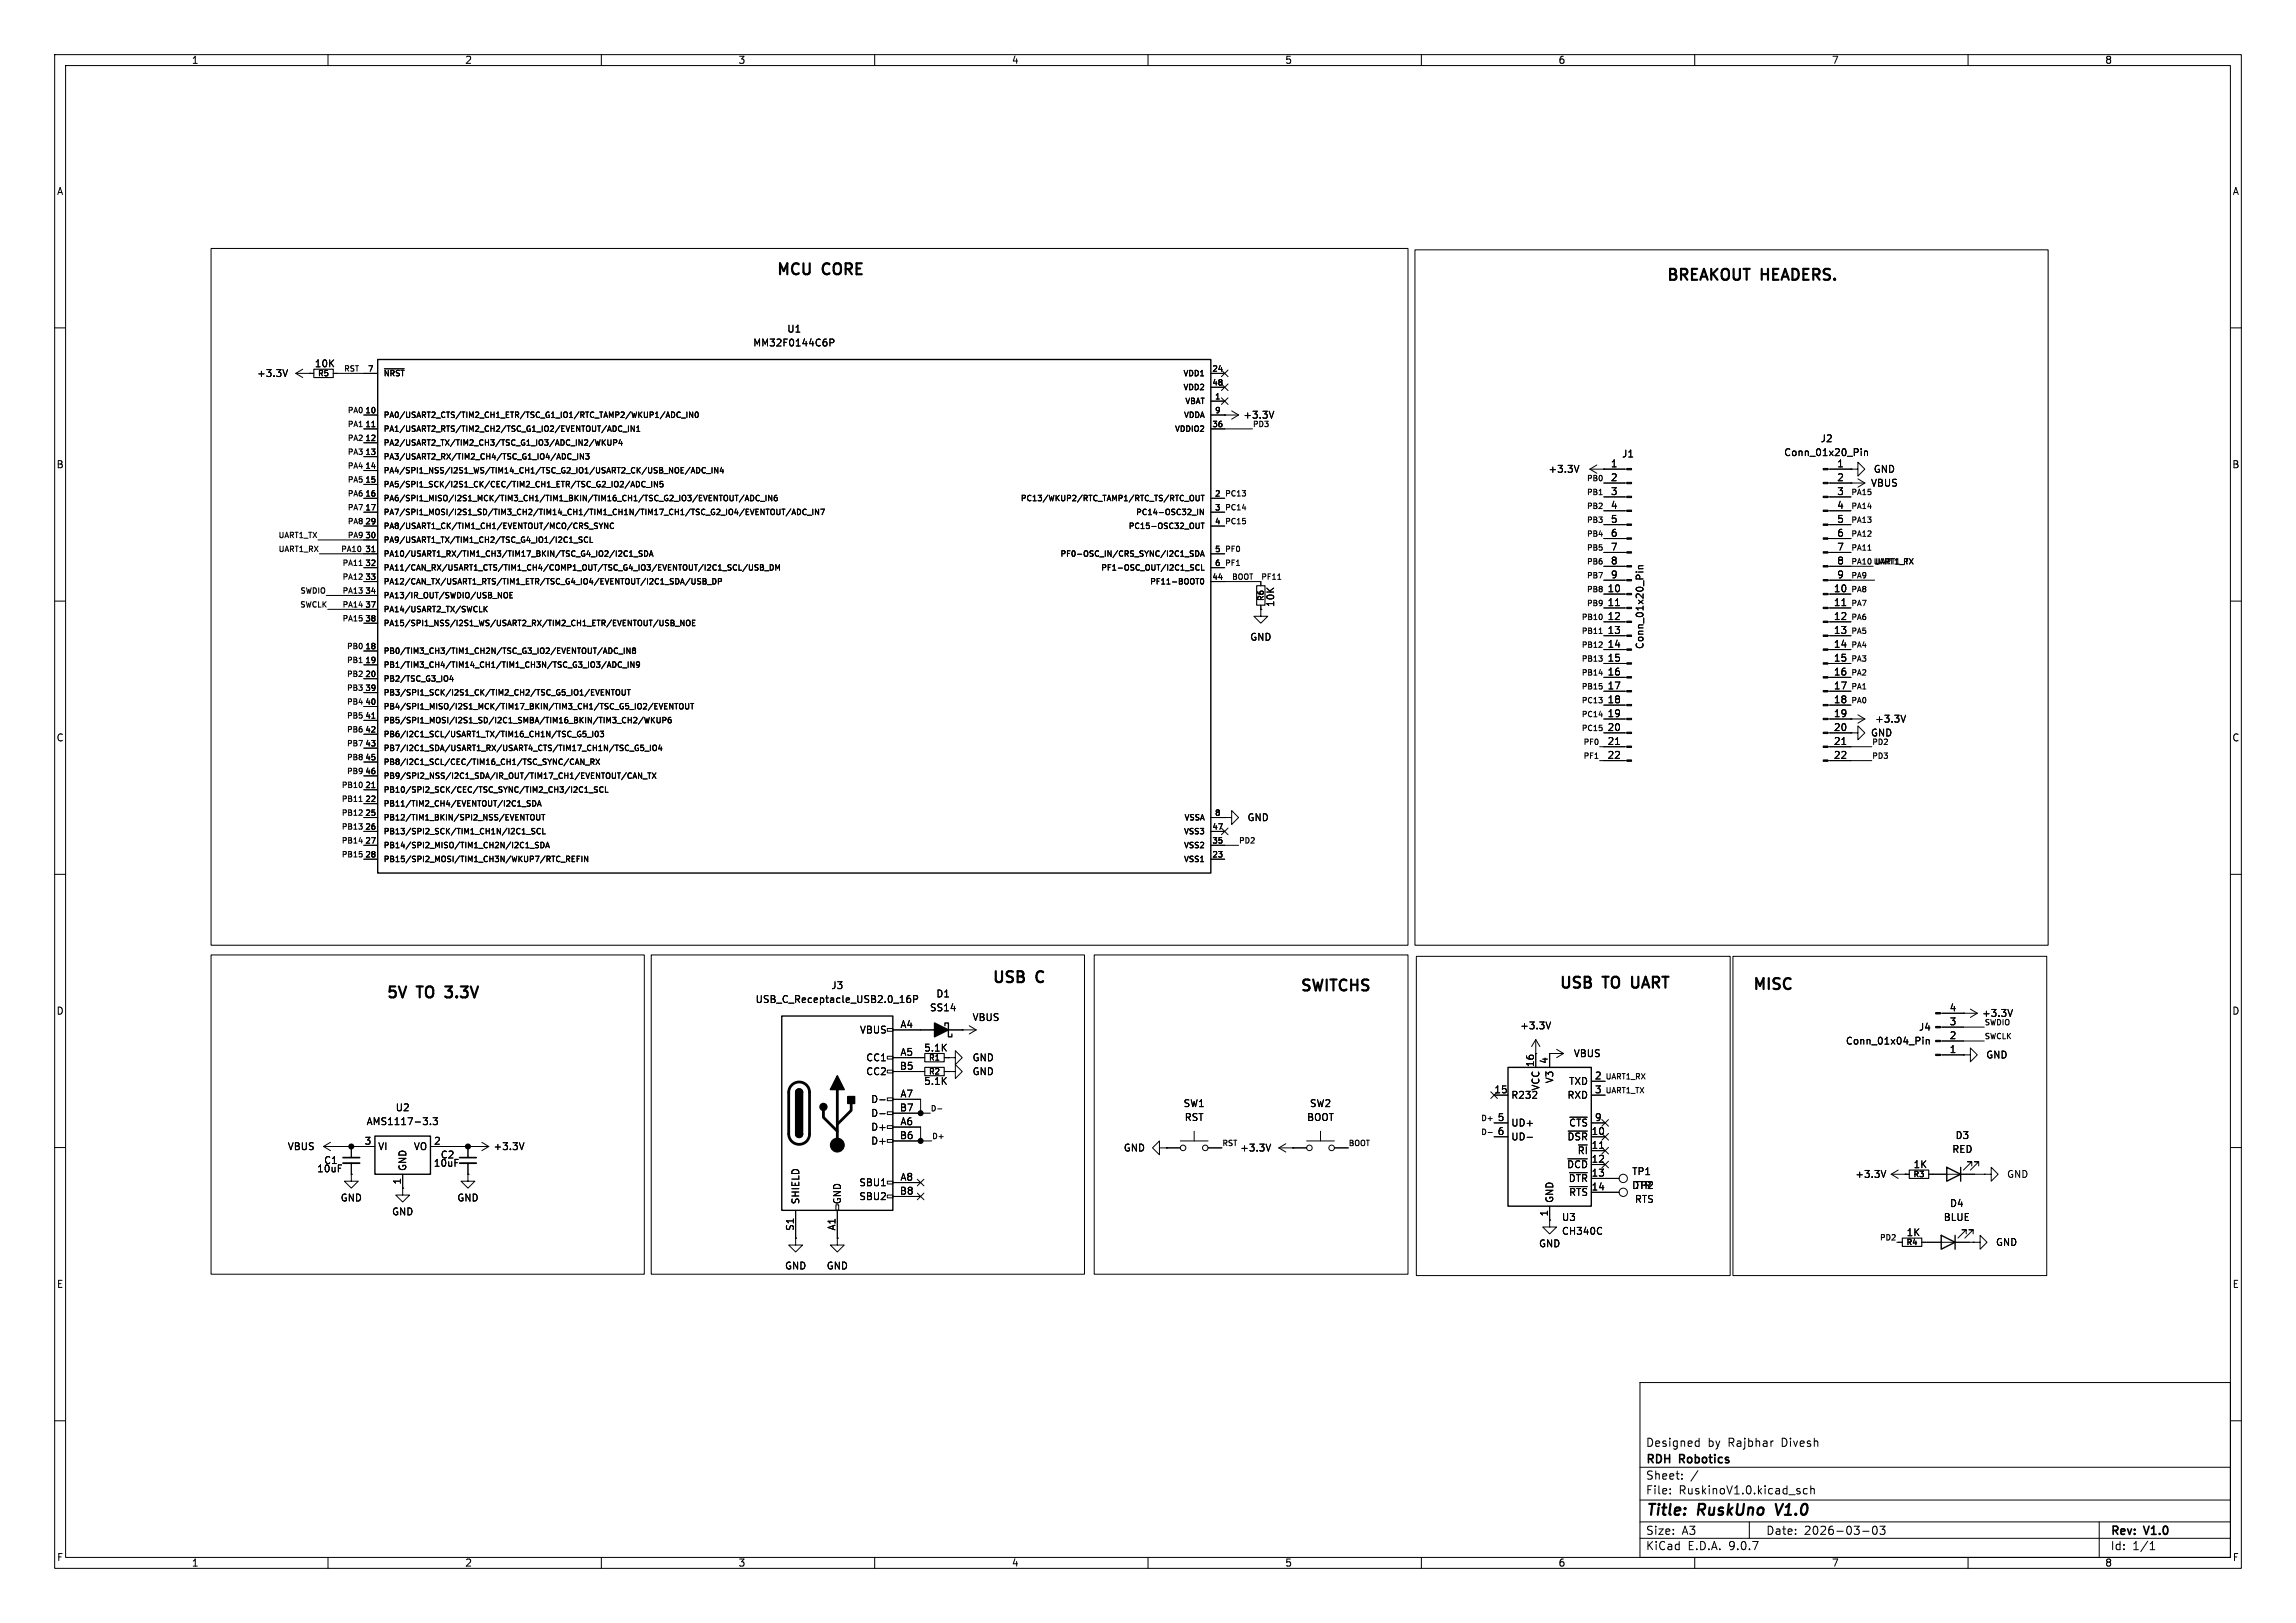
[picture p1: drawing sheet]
<svg xmlns="http://www.w3.org/2000/svg" width="420mm" height="297mm" viewBox="0 0 420 297" stroke-linecap="round" stroke-linejoin="round" font-family="sans-serif">
<defs><g id="words">
<g font-size="2.8">
<text x="141.8" y="50.9">MCU</text>
<text x="150.5" y="50.9">CORE</text>
<text x="304.6" y="51.9">BREAKOUT HEADERS.</text>
<text x="70.5" y="183.2">5V</text>
<text x="76.4" y="183.2">TO</text>
<text x="82.4" y="183.2">3.3V</text>
<text x="181.3" y="180.4">USB</text>
<text x="189.6" y="180.4">C</text>
<text x="237.6" y="181.9">SWITCHS</text>
<text x="285" y="181.4">USB</text>
<text x="293.3" y="181.4">TO</text>
<text x="299.3" y="181.4">UART</text>
<text x="320.4" y="181.7">MISC</text>
<text x="301" y="277.9">Title:</text>
<text x="310.6" y="277.9">RuskUno</text>
<text x="325.7" y="277.9">V1.0</text>
</g>
<g font-size="2.1">
<text x="301" y="268.2">RDH</text>
<text x="301" y="265">Designed</text>
<text x="307.3" y="268.2">Robotics</text>
<text x="312.4" y="265">by</text>
<text x="316.2" y="265">Rajbhar</text>
<text x="326" y="265">Divesh</text>
<text x="301" y="273.7">File:</text>
<text x="301" y="271">Sheet:</text>
<text x="307.1" y="273.7">RuskinoV1.0.kicad_sch</text>
<text x="301" y="281.1">Size:</text>
<text x="307.6" y="281.1">A3</text>
<text x="323" y="281.1">Date:</text>
<text x="330" y="281.1">2026-03-03</text>
<text x="386" y="281.3">Rev:</text>
<text x="392.4" y="281.3">V1.0</text>
<text x="301" y="283.9">KiCad</text>
<text x="308.7" y="283.9">E.D.A.</text>
<text x="316.3" y="283.9">9.0.7</text>
<text x="386" y="283.9">Id:</text>
<text x="390.1" y="283.9">1/1</text>
</g>
<g font-size="1.8">
<text x="35" y="11.9">1</text>
<text x="85" y="11.9">2</text>
<text x="135" y="11.9">3</text>
<text x="185" y="11.9">4</text>
<text x="235" y="11.9">5</text>
<text x="285" y="11.9">6</text>
<text x="335" y="11.9">7</text>
<text x="385" y="11.9">8</text>
<text x="10.3" y="35.9">A</text>
<text x="408.3" y="35.9">A</text>
<text x="137.7" y="63.6">MM32F0144C6P</text>
<text x="143.9" y="61.1">U1</text>
<text x="46.9" y="69.2">+3.3V</text>
<text x="57.5" y="67.4">10K</text>
<text x="227.3" y="76.8">+3.3V</text>
<text x="296.6" y="83.9">J1</text>
<text x="326.3" y="83.7">Conn_01x20_Pin</text>
<text x="332.9" y="81.1">J2</text>
<text x="10.3" y="85.9">B</text>
<text x="283.2" y="86.7">+3.3V</text>
<text x="294.6" y="85.6">1</text>
<text x="294.6" y="88.1">2</text>
<text x="336" y="85.6">1</text>
<text x="336" y="88.1">2</text>
<text x="342.1" y="89.3">VBUS</text>
<text x="342.7" y="86.7">GND</text>
<text x="408.2" y="85.9">B</text>
<text x="294.6" y="90.7">3</text>
<text x="294.6" y="93.2">4</text>
<text x="294.6" y="95.8">5</text>
<text x="336" y="90.7">3</text>
<text x="336" y="93.2">4</text>
<text x="336" y="95.8">5</text>
<text x="294.6" y="98.3">6</text>
<text x="294.6" y="100.8">7</text>
<text x="336" y="98.3">6</text>
<text x="336" y="100.8">7</text>
<text x="294.6" y="103.4">8</text>
<text x="294.6" y="105.9">9</text>
<text x="336" y="103.4">8</text>
<text x="336" y="105.9">9</text>
<text x="233.3" y="111.2" transform="rotate(-90 233.3 111.2)">10K</text>
<text x="294" y="108.5">10</text>
<text x="294" y="111">11</text>
<text x="294" y="113.5">12</text>
<text x="335.4" y="108.5">10</text>
<text x="335.4" y="111">11</text>
<text x="335.4" y="113.5">12</text>
<text x="228.6" y="117.4">GND</text>
<text x="294" y="116.1">13</text>
<text x="294" y="118.6">14</text>
<text x="300.8" y="118.9" transform="rotate(-90 300.8 118.9)">Conn_01x20_Pin</text>
<text x="335.4" y="116.1">13</text>
<text x="335.4" y="118.6">14</text>
<text x="294" y="121.2">15</text>
<text x="294" y="123.7">16</text>
<text x="335.4" y="121.2">15</text>
<text x="335.4" y="123.7">16</text>
<text x="294" y="126.2">17</text>
<text x="294" y="128.8">18</text>
<text x="294" y="131.3">19</text>
<text x="335.4" y="126.2">17</text>
<text x="335.4" y="128.8">18</text>
<text x="335.4" y="131.3">19</text>
<text x="10.3" y="135.9">C</text>
<text x="294" y="133.9">20</text>
<text x="294" y="136.4">21</text>
<text x="335.4" y="133.9">20</text>
<text x="335.4" y="136.4">21</text>
<text x="342.1" y="135">GND</text>
<text x="342.9" y="132.4">+3.3V</text>
<text x="408.2" y="135.9">C</text>
<text x="294" y="138.9">22</text>
<text x="335.4" y="138.9">22</text>
<text x="228.1" y="150.5">GND</text>
<text x="10.3" y="185.9">D</text>
<text x="138.1" y="183.7">USB_C_Receptacle_USB2.0_16P</text>
<text x="152" y="181.2">J3</text>
<text x="170" y="185.3">SS14</text>
<text x="171.2" y="182.7">D1</text>
<text x="356.5" y="185.2">4</text>
<text x="408.2" y="185.9">D</text>
<text x="157.2" y="189.3">VBUS</text>
<text x="164.6" y="188.2">A4</text>
<text x="177.8" y="187">VBUS</text>
<text x="278" y="188.6">+3.3V</text>
<text x="337.6" y="191.4">Conn_01x04_Pin</text>
<text x="350.9" y="188.8">J4</text>
<text x="356.5" y="190.2">2</text>
<text x="356.5" y="187.7">3</text>
<text x="362.5" y="186.3">+3.3V</text>
<text x="158.4" y="194.4">CC1</text>
<text x="158.4" y="197">CC2</text>
<text x="164.5" y="195.8">B5</text>
<text x="164.6" y="193.3">A5</text>
<text x="168.9" y="192.6">5.1K</text>
<text x="177.8" y="194.4">GND</text>
<text x="177.8" y="197">GND</text>
<text x="280.7" y="195.4" transform="rotate(-90 280.7 195.4)">16</text>
<text x="283.2" y="194.8" transform="rotate(-90 283.2 194.8)">4</text>
<text x="287.8" y="193.6">VBUS</text>
<text x="291.6" y="197.6">2</text>
<text x="356.5" y="192.8">1</text>
<text x="363.2" y="193.9">GND</text>
<text x="72.3" y="203.6">U2</text>
<text x="159.3" y="202">D-</text>
<text x="164.5" y="203.5">B7</text>
<text x="164.6" y="200.9">A7</text>
<text x="168.9" y="198.7">5.1K</text>
<text x="216.4" y="202.8">SW1</text>
<text x="239.5" y="202.8">SW2</text>
<text x="273.3" y="200.2">15</text>
<text x="276.4" y="201.3">R232</text>
<text x="281.8" y="199.7" transform="rotate(-90 281.8 199.7)">VCC</text>
<text x="284.3" y="198.3" transform="rotate(-90 284.3 198.3)">V3</text>
<text x="286.6" y="201.3">RXD</text>
<text x="286.9" y="198.7">TXD</text>
<text x="291.6" y="200.2">3</text>
<text x="66.6" y="209.5">3</text>
<text x="67" y="206.1">AMS1117-3.3</text>
<text x="79.3" y="209.5">2</text>
<text x="159.3" y="204.6">D-</text>
<text x="159.3" y="207.1">D+</text>
<text x="159.3" y="209.7">D+</text>
<text x="164.5" y="208.5">B6</text>
<text x="164.6" y="206">A6</text>
<text x="216.6" y="205.3">RST</text>
<text x="239" y="205.3">BOOT</text>
<text x="273.9" y="205.2">5</text>
<text x="273.9" y="207.8">6</text>
<text x="276.4" y="206.3">UD+</text>
<text x="276.4" y="208.9">UD-</text>
<text x="286.6" y="208.9">~{DSR}</text>
<text x="286.9" y="206.3">~{CTS}</text>
<text x="291" y="207.8">10</text>
<text x="291.6" y="205.2">9</text>
<text x="357.6" y="208.6">D3</text>
<text x="52.5" y="210.7">VBUS</text>
<text x="57.9" y="214.7">10uF</text>
<text x="59.2" y="213.2">C1</text>
<text x="69.1" y="210.7">VI</text>
<text x="74.5" y="214.4" transform="rotate(-90 74.5 214.4)">GND</text>
<text x="75.6" y="210.7">VO</text>
<text x="79.3" y="213.7">10uF</text>
<text x="80.5" y="212.2">C2</text>
<text x="90.2" y="210.7">+3.3V</text>
<text x="205.5" y="210.9">GND</text>
<text x="226.8" y="210.9">+3.3V</text>
<text x="286.6" y="214">~{DCD}</text>
<text x="288.5" y="211.4">~{RI}</text>
<text x="291" y="210.3">11</text>
<text x="291" y="212.9">12</text>
<text x="291" y="215.4">13</text>
<text x="298.5" y="215.2">TP1</text>
<text x="339.3" y="215.7">+3.3V</text>
<text x="349.9" y="214">1K</text>
<text x="357" y="211.2">RED</text>
<text x="367" y="215.7">GND</text>
<text x="62.2" y="220.1">GND</text>
<text x="73.4" y="216.9" transform="rotate(-90 73.4 216.9)">1</text>
<text x="83.6" y="220.1">GND</text>
<text x="146.4" y="220.5" transform="rotate(-90 146.4 220.5)">SHIELD</text>
<text x="154" y="220.5" transform="rotate(-90 154 220.5)">GND</text>
<text x="157.1" y="217.3">SBU1</text>
<text x="157.1" y="219.8">SBU2</text>
<text x="164.5" y="218.7">B8</text>
<text x="164.6" y="216.2">A8</text>
<text x="284.3" y="220.2" transform="rotate(-90 284.3 220.2)">GND</text>
<text x="286.9" y="216.5">~{DTR}</text>
<text x="286.9" y="219">~{RTS}</text>
<text x="291" y="217.9">14</text>
<text x="299" y="217.8">TP2</text>
<text x="299" y="220.3">RTS</text>
<text x="356.6" y="221.1">D4</text>
<text x="71.6" y="222.6">GND</text>
<text x="145.3" y="225.3" transform="rotate(-90 145.3 225.3)">S1</text>
<text x="152.9" y="225.3" transform="rotate(-90 152.9 225.3)">A1</text>
<text x="283.2" y="222.7" transform="rotate(-90 283.2 222.7)">1</text>
<text x="285.6" y="223.6">U3</text>
<text x="285.6" y="226.2">CH340C</text>
<text x="348.7" y="226.4">1K</text>
<text x="355.5" y="223.6">BLUE</text>
<text x="143.5" y="232.5">GND</text>
<text x="151.1" y="232.5">GND</text>
<text x="281.4" y="228.4">GND</text>
<text x="365" y="228.2">GND</text>
<text x="10.3" y="235.9">E</text>
<text x="408.3" y="235.9">E</text>
<text x="10.3" y="285.9">F</text>
<text x="35" y="286.9">1</text>
<text x="85" y="286.9">2</text>
<text x="135" y="286.9">3</text>
<text x="185" y="286.9">4</text>
<text x="235" y="286.9">5</text>
<text x="285" y="286.9">6</text>
<text x="335" y="286.9">7</text>
<text x="385" y="286.9">8</text>
<text x="408.3" y="285.9">F</text>
</g>
<g font-size="1.4">
<text x="58.1" y="69.1">R5</text>
<text x="62.8" y="68.1">RST</text>
<text x="67.2" y="68.1">7</text>
<text x="70.1" y="69.1">~{NRST}</text>
<text x="216.3" y="69.1">VDD1</text>
<text x="216.3" y="71.6">VDD2</text>
<text x="221.7" y="68.1">24</text>
<text x="221.7" y="70.6">48</text>
<text x="63.5" y="75.7">PA0</text>
<text x="66.7" y="75.7">10</text>
<text x="70.1" y="76.7">PA0/USART2_CTS/TIM2_CH1_ETR/TSC_G1_IO1/RTC_TAMP2/WKUP1/ADC_IN0</text>
<text x="216.4" y="76.7">VDDA</text>
<text x="216.7" y="74.1">VBAT</text>
<text x="222.1" y="73.2">1</text>
<text x="222.1" y="75.7">9</text>
<text x="63.5" y="80.8">PA2</text>
<text x="63.5" y="78.2">PA1</text>
<text x="63.5" y="83.3">PA3</text>
<text x="66.7" y="78.2">11</text>
<text x="66.7" y="80.8">12</text>
<text x="66.7" y="83.3">13</text>
<text x="70.1" y="79.2">PA1/USART2_RTS/TIM2_CH2/TSC_G1_IO2/EVENTOUT/ADC_IN1</text>
<text x="70.1" y="81.8">PA2/USART2_TX/TIM2_CH3/TSC_G1_IO3/ADC_IN2/WKUP4</text>
<text x="214.8" y="79.2">VDDIO2</text>
<text x="221.7" y="78.2">36</text>
<text x="229.1" y="78.2">PD3</text>
<text x="63.5" y="88.4">PA5</text>
<text x="63.5" y="85.8">PA4</text>
<text x="66.7" y="85.9">14</text>
<text x="66.7" y="88.4">15</text>
<text x="70.1" y="84.3">PA3/USART2_RX/TIM2_CH4/TSC_G1_IO4/ADC_IN3</text>
<text x="70.1" y="86.8">PA4/SPI1_NSS/I2S1_WS/TIM14_CH1/TSC_G2_IO1/USART2_CK/USB_NOE/ADC_IN4</text>
<text x="70.1" y="89.4">PA5/SPI1_SCK/I2S1_CK/CEC/TIM2_CH1_ETR/TSC_G2_IO2/ADC_IN5</text>
<text x="290.2" y="88.1">PB0</text>
<text x="63.5" y="93.5">PA7</text>
<text x="63.5" y="96">PA8</text>
<text x="63.5" y="90.9">PA6</text>
<text x="66.7" y="90.9">16</text>
<text x="66.7" y="93.5">17</text>
<text x="70.1" y="91.9">PA6/SPI1_MISO/I2S1_MCK/TIM3_CH1/TIM1_BKIN/TIM16_CH1/TSC_G2_IO3/EVENTOUT/ADC_IN6</text>
<text x="70.1" y="94.5">PA7/SPI1_MOSI/I2S1_SD/TIM3_CH2/TIM14_CH1/TIM1_CH1N/TIM17_CH1/TSC_G2_IO4/EVENTOUT/ADC_IN7</text>
<text x="186.6" y="91.9">PC13/WKUP2/RTC_TAMP1/RTC_TS/RTC_OUT</text>
<text x="207.7" y="94.5">PC14-OSC32_IN</text>
<text x="222.1" y="90.9">2</text>
<text x="222.1" y="93.5">3</text>
<text x="224" y="93.5">PC14</text>
<text x="224" y="90.9">PC13</text>
<text x="224" y="96">PC15</text>
<text x="290.2" y="90.7">PB1</text>
<text x="290.2" y="93.2">PB2</text>
<text x="290.2" y="95.7">PB3</text>
<text x="338.6" y="93.2">PA14</text>
<text x="338.6" y="95.7">PA13</text>
<text x="338.6" y="90.7">PA15</text>
<text x="50.8" y="98.5">UART1_TX</text>
<text x="50.8" y="101.1">UART1_RX</text>
<text x="62.3" y="101.1">PA10</text>
<text x="63.5" y="98.5">PA9</text>
<text x="66.7" y="96">29</text>
<text x="66.7" y="98.6">30</text>
<text x="66.7" y="101.1">31</text>
<text x="70.1" y="97">PA8/USART1_CK/TIM1_CH1/EVENTOUT/MCO/CRS_SYNC</text>
<text x="70.1" y="99.5">PA9/USART1_TX/TIM1_CH2/TSC_G4_IO1/I2C1_SCL</text>
<text x="206.3" y="97">PC15-OSC32_OUT</text>
<text x="222.1" y="96">4</text>
<text x="222.1" y="101.1">5</text>
<text x="224" y="101.1">PF0</text>
<text x="290.2" y="98.3">PB4</text>
<text x="290.2" y="100.8">PB5</text>
<text x="338.6" y="100.8">PA11</text>
<text x="338.6" y="98.3">PA12</text>
<text x="62.5" y="106.2">PA12</text>
<text x="62.5" y="103.6">PA11</text>
<text x="66.7" y="103.6">32</text>
<text x="66.7" y="106.2">33</text>
<text x="70.1" y="102.1">PA10/USART1_RX/TIM1_CH3/TIM17_BKIN/TSC_G4_IO2/I2C1_SDA</text>
<text x="70.1" y="104.6">PA11/CAN_RX/USART1_CTS/TIM1_CH4/COMP1_OUT/TSC_G4_IO3/EVENTOUT/I2C1_SCL/USB_DM</text>
<text x="70.1" y="107.2">PA12/CAN_TX/USART1_RTS/TIM1_ETR/TSC_G4_IO4/EVENTOUT/I2C1_SDA/USB_DP</text>
<text x="193.9" y="102.1">PF0-OSC_IN/CRS_SYNC/I2C1_SDA</text>
<text x="201.3" y="104.6">PF1-OSC_OUT/I2C1_SCL</text>
<text x="210.3" y="107.2">PF11-BOOT0</text>
<text x="221.7" y="106.2">44</text>
<text x="222.1" y="103.6">6</text>
<text x="224" y="103.6">PF1</text>
<text x="225.3" y="106.2">BOOT</text>
<text x="230.6" y="106.2">PF11</text>
<text x="290.2" y="105.9">PB7</text>
<text x="290.2" y="103.4">PB6</text>
<text x="338.6" y="105.9">PA9</text>
<text x="338.6" y="103.4">PA10 UART1_RX</text>
<text x="342.9" y="103.4">UART1_TX</text>
<text x="54.8" y="111.2">SWCLK</text>
<text x="54.8" y="108.7">SWDIO</text>
<text x="62.5" y="111.2">PA14</text>
<text x="62.5" y="113.8">PA15</text>
<text x="62.5" y="108.7">PA13</text>
<text x="66.7" y="108.7">34</text>
<text x="66.7" y="111.3">37</text>
<text x="66.7" y="113.8">38</text>
<text x="70.1" y="109.7">PA13/IR_OUT/SWDIO/USB_NOE</text>
<text x="70.1" y="112.2">PA14/USART2_TX/SWCLK</text>
<text x="231.4" y="110.1" transform="rotate(-90 231.4 110.1)">R6</text>
<text x="289.2" y="113.5">PB10</text>
<text x="290.2" y="108.4">PB8</text>
<text x="290.2" y="111">PB9</text>
<text x="338.6" y="108.4">PA8</text>
<text x="338.6" y="113.5">PA6</text>
<text x="338.6" y="111">PA7</text>
<text x="63.3" y="118.9">PB0</text>
<text x="66.7" y="118.9">18</text>
<text x="70.1" y="114.8">PA15/SPI1_NSS/I2S1_WS/USART2_RX/TIM2_CH1_ETR/EVENTOUT/USB_NOE</text>
<text x="70.1" y="119.9">PB0/TIM3_CH3/TIM1_CH2N/TSC_G3_IO2/EVENTOUT/ADC_IN8</text>
<text x="289.2" y="116.1">PB11</text>
<text x="289.2" y="118.6">PB12</text>
<text x="338.6" y="116.1">PA5</text>
<text x="338.6" y="118.6">PA4</text>
<text x="63.3" y="121.4">PB1</text>
<text x="63.3" y="123.9">PB2</text>
<text x="66.7" y="121.4">19</text>
<text x="66.7" y="124">20</text>
<text x="70.1" y="122.4">PB1/TIM3_CH4/TIM14_CH1/TIM1_CH3N/TSC_G3_IO3/ADC_IN9</text>
<text x="70.1" y="124.9">PB2/TSC_G3_IO4</text>
<text x="289.2" y="123.7">PB14</text>
<text x="289.2" y="121.1">PB13</text>
<text x="338.6" y="123.7">PA2</text>
<text x="338.6" y="121.1">PA3</text>
<text x="63.3" y="126.5">PB3</text>
<text x="63.3" y="131.6">PB5</text>
<text x="63.3" y="129">PB4</text>
<text x="66.7" y="126.5">39</text>
<text x="66.7" y="129">40</text>
<text x="66.7" y="131.6">41</text>
<text x="70.1" y="127.5">PB3/SPI1_SCK/I2S1_CK/TIM2_CH2/TSC_G5_IO1/EVENTOUT</text>
<text x="70.1" y="130">PB4/SPI1_MISO/I2S1_MCK/TIM17_BKIN/TIM3_CH1/TSC_G5_IO2/EVENTOUT</text>
<text x="289.2" y="131.3">PC14</text>
<text x="289.2" y="128.8">PC13</text>
<text x="289.2" y="126.2">PB15</text>
<text x="338.6" y="126.2">PA1</text>
<text x="338.6" y="128.8">PA0</text>
<text x="63.3" y="136.6">PB7</text>
<text x="63.3" y="134.1">PB6</text>
<text x="66.7" y="134.1">42</text>
<text x="66.7" y="136.7">43</text>
<text x="70.1" y="132.6">PB5/SPI1_MOSI/I2S1_SD/I2C1_SMBA/TIM16_BKIN/TIM3_CH2/WKUP6</text>
<text x="70.1" y="135.1">PB6/I2C1_SCL/USART1_TX/TIM16_CH1N/TSC_G5_I03</text>
<text x="70.1" y="137.6">PB7/I2C1_SDA/USART1_RX/USART4_CTS/TIM17_CH1N/TSC_G5_IO4</text>
<text x="289.2" y="133.8">PC15</text>
<text x="289.5" y="136.4">PF0</text>
<text x="342.4" y="136.4">PD2</text>
<text x="63.3" y="139.2">PB8</text>
<text x="63.3" y="141.7">PB9</text>
<text x="66.7" y="139.2">45</text>
<text x="66.7" y="141.7">46</text>
<text x="70.1" y="140.2">PB8/I2C1_SCL/CEC/TIM16_CH1/TSC_SYNC/CAN_RX</text>
<text x="70.1" y="142.7">PB9/SPI2_NSS/I2C1_SDA/IR_OUT/TIM17_CH1/EVENTOUT/CAN_TX</text>
<text x="289.5" y="138.9">PF1</text>
<text x="342.4" y="138.9">PD3</text>
<text x="62.4" y="146.8">PB11</text>
<text x="62.4" y="144.3">PB10</text>
<text x="62.4" y="149.3">PB12</text>
<text x="66.7" y="144.3">21</text>
<text x="66.7" y="146.8">22</text>
<text x="66.7" y="149.4">25</text>
<text x="70.1" y="145.3">PB10/SPI2_SCK/CEC/TSC_SYNC/TIM2_CH3/I2C1_SCL</text>
<text x="70.1" y="147.8">PB11/TIM2_CH4/EVENTOUT/I2C1_SDA</text>
<text x="222.1" y="149.4">8</text>
<text x="62.4" y="151.9">PB13</text>
<text x="62.4" y="154.4">PB14</text>
<text x="66.7" y="151.9">26</text>
<text x="66.7" y="154.4">27</text>
<text x="70.1" y="150.3">PB12/TIM1_BKIN/SPI2_NSS/EVENTOUT</text>
<text x="70.1" y="152.9">PB13/SPI2_SCK/TIM1_CH1N/I2C1_SCL</text>
<text x="70.1" y="155.4">PB14/SPI2_MISO/TIM1_CH2N/I2C1_SDA</text>
<text x="216.4" y="152.9">VSS3</text>
<text x="216.4" y="155.4">VSS2</text>
<text x="216.5" y="150.3">VSSA</text>
<text x="221.7" y="151.9">47</text>
<text x="221.7" y="154.4">35</text>
<text x="226.6" y="154.4">PD2</text>
<text x="62.4" y="157">PB15</text>
<text x="66.7" y="157">28</text>
<text x="70.1" y="158">PB15/SPI2_MOSI/TIM1_CH3N/WKUP7/RTC_REFIN</text>
<text x="216.4" y="158">VSS1</text>
<text x="221.7" y="157">23</text>
<text x="363" y="187.7">SWDIO</text>
<text x="363" y="190.2">SWCLK</text>
<text x="169.8" y="196.8">R2</text>
<text x="169.8" y="194.3">R1</text>
<text x="293.6" y="197.6">UART1_RX</text>
<text x="170.2" y="203.4">D-</text>
<text x="293.6" y="200.1">UART1_TX</text>
<text x="170.4" y="208.5">D+</text>
<text x="223.5" y="209.8">RST</text>
<text x="246.6" y="209.8">BOOT</text>
<text x="270.8" y="205.2">D+</text>
<text x="270.8" y="207.8">D-</text>
<text x="349.9" y="215.6">R3</text>
<text x="343.8" y="227.1">PD2</text>
<text x="348.6" y="228.1">R4</text>
</g>
</g></defs>
<g fill="none" stroke="#000" stroke-width=".18">
<path d="M10 10h400v277h-400zM12 12h396v273h-396zM60 10v2M110 10v2M160 10v2M210 10v2M260 10v2M310 10v2M360 10v2M38.6 45.5h219v127.5h-219zM258.8 45.7h115.8v127.3h-115.8zM10 60h2"/>
<path d="M52.6 67.6l-.4 1.3M54.1 68.3h3.3M54.1 68.3l1.3 .8M55.4 67.6l-1.3 .7M56.6 68.3h.1M61 68.3h8.1M66.5 75.9h2.6M66.5 78.5h2.6M68 78.1h.6M70.3 67.5h3.6M113.2 78.8l.3 .1h.2M113.7 78l-.2-.1-.3 .2"/>
<path d="M113.9 79h.8M115 77.9v1M116 77.9v1l-.6-1v1M116.5 78.9h.5M116.5 78.2l.2-.3v1M123.1 75.4a.55 .55 0 0 1 .3 .5 .55 .55 0 0 1-.3 .5M124.4 75.5a.45 .45 0 0 0-.6 .4 .45 .45 0 0 0 .6 .4M124.6 76.5h.8M125.6 75.4v1M126.7 75.4v1l-.6-1v1M127.2 75.5l.2-.1a.54 .54 0 0 1 .3 .5 .54 .54 0 0 1-.3 .5l-.3-.4zM151.8 62.7h.6l.1-.2v-.3l-.7-.2v1.3"/>
<path d="M221.5 68.3h2.5M221.5 75.9h5.1M221.5 78.5h7.6M221.5 70.9h2.5M221.5 73.4h2.5M223.4 70.3l1.2 1.2M223.4 72.8l1.2 1.2M223.4 67.7l1.2 1.2M224 75.9h.1M224.6 70.3l-1.2 1.2M224.6 72.8l-1.2 1.2M224.6 67.7l-1.2 1.2"/>
<path d="M225.3 75.2l1.3 .7M226.6 75.9l-1.3 .8M233 75.3l-.4 1.2M408 60h2M58.2 98.8h10.9M66.5 81h2.6M66.5 83.6h2.6M66.5 86.1h2.6M66.5 88.6h2.6M66.5 91.2h2.6M66.5 93.7h2.6M66.5 96.3h2.6"/>
<path d="M104.7 84.1h.7M104.9 99.4h.8M105.7 83v1M106.5 98.3h-.4l-.2 .1 .1 .3 .4 .2v.3h-.5M106.7 83v1l-.5-1v1M107.1 83h.6l-.3 .4 .3 .1v.4l-.1 .1-.5-.1M107.5 98.3a.45 .45 0 0 0-.6 .5 .45 .45 0 0 0 .6 .4M107.9 98.3v1h.5M108.9 96.2l.3 .1 .1 .2-.2 .2h-.2M108.9 95.7l.4 .1M109.6 95.7l.3 .5M109.9 96.2v.5"/>
<path d="M110.2 80.5v1M110.3 95.7l-.4 .5M110.3 80.9l.4 .6M110.7 80.5l-.5 .6M111.2 80.5v.8l.2 .2 .4-.2v-.8M111.2 95.7v1l-.6-1v1M112.2 81h.5l.1-.4-.6-.1v1M112.2 95.8a.45 .45 0 0 0-.6 .4 .45 .45 0 0 0 .6 .4M113.5 80.4l-.3 .7h.6M113.7 80.8v.7M115.7 88.1l.4 1M116.4 88.1a.51 .51 0 0 1 .6 .5 .51 .51 0 0 1-.6 .5z"/>
<path d="M118 88.2a.45 .45 0 0 0-.6 .4 .45 .45 0 0 0 .6 .4M118.2 89.2h.8M119.2 88.1v1M120.3 88.1v1l-.6-1v1M121.2 88.1h-.4l-.1 .5 .5-.1v.5l-.1 .1-.4-.1M126.2 85.5l-.8 1.3M126.4 86.6l.4-1 .3 1M126.5 86.3h.5M127.4 85.6a.51 .51 0 0 1 .6 .5 .51 .51 0 0 1-.6 .5zM129 85.6a.45 .45 0 0 0-.6 .5 .45 .45 0 0 0 .6 .4M129.2 86.7h.8M130.2 85.6v1"/>
<path d="M131.3 85.6v1l-.6-1v1M132 85.5l-.3 .7h.7M132.2 85.9v.7M134.5 90.6h.5M134.7 90.6v1M136.1 90.6l-.9 1.3M136.3 91.6l.3-1 .4 1M136.4 91.4h.5M137.3 90.6a.51 .51 0 0 1 .6 .5 .51 .51 0 0 1-.6 .5zM138.9 90.7a.45 .45 0 0 0-.6 .4 .45 .45 0 0 0 .6 .5M139.1 91.7h.8M140.1 90.6v1"/>
<path d="M141.2 90.6v1l-.6-1v1M142.1 90.6l-.3 .1-.1 .2-.1 .6 .2 .1h.3v-.5l-.3-.1-.2 .2M142.7 93.2l-.1 .9-.3 .1-.2-.2M143 93.2h.6M143.3 93.2v1M144.7 93.1l-.9 1.3M144.9 94.2l.3-1 .3 1M145 93.9h.4M145.9 93.2a.51 .51 0 0 1 .6 .5 .51 .51 0 0 1-.6 .5zM147.5 93.3a.45 .45 0 0 0-.7 .4 .45 .45 0 0 0 .7 .4M147.7 94.3h.7M148.7 93.2v1"/>
<path d="M149.7 93.2v1l-.5-1v1M150.1 93.2h.7l-.4 1M217.8 90.7l.1-.1a.34 .34 0 0 1 .4 .4v.3a.34 .34 0 0 1-.1 .3 .34 .34 0 0 1-.4 0M218.8 90.6v.9l.2 .1 .4-.1v-.9M219.1 93.2v1M219.4 95.7v.8l-.2 .2M219.7 90.6h.6M219.7 95.7h.6M220 90.6v1M220 95.7v1M220.1 93.2v1l-.6-1v1M221.5 91.2h2.5"/>
<path d="M221.5 93.7h2.5M221.5 96.3h2.5M288.8 85.2l-.4 1.2M290.8 85.9l1.3 .7M290.8 85.9h6.8M292.1 85.1l-1.3 .8M292.5 90.5h.6M293.4 85.9h.1M293.4 88.4h4.2M293.4 90.9h4.2M293.4 93.5h4.2M293.4 96h4.2"/>
<path d="M293.4 98.6h4.2M334.4 88.4h6.7M334.4 85.9h4.2M334.4 90.9h4.2M334.4 93.5h4.2M334.4 96h4.2M334.4 98.6h4.2M338.6 88.4h.1M338.6 85.9h1.3v-1.3l1.2 1.3-1.2 1.2v-1.2M338.6 85.9h.1M339.9 87.6l1.2 .8M340.5 82.1v.1"/>
<path d="M340.5 82.5v.9M341.1 82.5v.9M341.1 82.7l.1-.2 .3 .1 .1 .8M341.1 88.4l-1.2 .8M10 110h2M58.4 101.3h10.7M59.7 109h9.4M59.9 111.5h9.2M65.7 103.5h.6M66.5 103.9h2.6M66.5 106.4h2.6M66.5 114h2.6"/>
<path d="M66.5 119.1h2.6M68 101h.6M87.7 112h.5M88.5 111v1M88.7 111.4l.4 .6M89.1 111l-.6 .5M92.3 108.5l.1-.1a.34 .34 0 0 1 .4 .4v.3a.34 .34 0 0 1-.3 .3 .34 .34 0 0 1-.3-.3zM93.3 108.9h.3M93.8 108.4h-.5v1h.5M113 118.7a.45 .45 0 0 0-.7 .4 .45 .45 0 0 0 .7 .4M113.2 119.7h.7M114.2 118.6v1"/>
<path d="M114.5 100.8l.3 .1M114.8 101.7l-.3 .1M115.1 101.1l.3-.3v1M115.1 101.8h.6M115.2 118.6v1l-.5-1v1M115.9 119l-.2 .2 .2 .4 .4-.2-.2-.4M115.9 119l-.2-.2 .2-.2 .4 .2-.2 .2M115.9 119h.2M115.9 101.9h.8M117.5 100.8h-.4l-.2 .2 .1 .2 .4 .2v.3l-.5 .1M117.9 100.8a.51 .51 0 0 1 .6 .5 .51 .51 0 0 1-.6 .5zM118.8 101.8l.3-1 .4 1"/>
<path d="M118.9 101.5h.5M122.2 113.5h.1M122.3 114.1v.3M122.7 113.5h.4l.2 .2-.2 .3 .2 .1v.2l-.2 .2h-.4zM122.7 114h.4M123.5 114.6h.8M125.1 113.5v1l-.6-1v1M125.7 113.5h.1a.34 .34 0 0 1 .4 .3v.4a.34 .34 0 0 1-.3 .3 .34 .34 0 0 1-.3-.3zM126.7 114h.3M127.1 113.5h-.4v1h.4M127.1 105.9v.8l-.1 .2M128.2 105.9h-.4l-.2 .2 .1 .2 .4 .2v.3h-.5"/>
<path d="M128.6 105.9h.3l.2 .2-.2 .3 .2 .1 .1 .2-.2 .2h-.4zM128.6 106.4h.3M129.4 107h.7M130.4 105.9a.51 .51 0 0 1 .6 .5 .51 .51 0 0 1-.6 .5zM131.4 106.4h.5v-.4l-.5-.1v1M136.7 103.3l-.8 1.3M137.1 103.3v.9l.2 .1 .3-.1v-.9M138.7 103.4l-.4-.1-.2 .2 .1 .3 .4 .2v.3h-.5M139.1 103.3h.3l.2 .2-.2 .3 .2 .1 .1 .3-.2 .1h-.4zM139.1 103.8h.3M139.9 104.4h.7M140.9 103.3a.51 .51 0 0 1 .6 .5 .51 .51 0 0 1-.6 .5z"/>
<path d="M141.9 104.3v-1l.3 .8 .4-.8v1M217.8 101.2l.4 .2 .1 .2-.2 .2h-.4M217.8 100.8h.5M218.7 100.8a.51 .51 0 0 1 .6 .5 .51 .51 0 0 1-.6 .5zM219.4 103.4a.45 .45 0 0 0-.7 .4 .45 .45 0 0 0 .7 .5M219.6 101.8l.3-1 .4 1M219.7 101.5h.5M219.7 106l.1-.1a.54 .54 0 0 1 .4 .5 .54 .54 0 0 1-.4 .5l-.2-.4zM219.8 103.3v1h.5M221.5 101.3h2.5M221.5 103.9h2.5M221.5 106.4h9.1v.8"/>
<path d="M230.6 111.5v1.3h1.3l-1.3 1.2-1.2-1.2h1.2M230.6 111.5h.1M230.6 110.7v.8M233.7 106h.6M292.5 118.5h.6M292.5 115.9h.6M293 112.6v.6M293 117.6v.3M293.4 101.1h4.2M293.4 103.6h4.2M293.4 106.2h4.2M293.4 108.7h4.2"/>
<path d="M293.4 111.3h4.2M293.4 113.8h4.2M293.4 116.3h4.2M293.4 118.9h4.2M295.5 110.8h.7M299.3 104.7h.1M299.7 104.7h.9M299.7 104.1h.9M300.6 103.5l-.8 .1-.1 .3 .1 .2M334.4 101.1h4.2M334.4 103.6h8.2M334.4 106.2h8.5"/>
<path d="M334.4 108.7h4.2M334.4 111.3h4.2M334.4 113.8h4.2M334.4 116.3h4.2M334.4 118.9h4.2M336.9 110.8h.7M341.7 100.7h.6M408 110h2M65.7 121.3h.6M66.5 121.7h2.6M66.5 124.2h2.6M66.5 126.7h2.6"/>
<path d="M66.5 129.3h2.6M66.5 131.8h2.6M66.5 134.4h2.6M66.5 136.9h2.6M66.5 139.4h2.6M68 131.4h.6M82.5 123.6l-.2 .7h.6M82.8 124v.7M105.3 139.6h.5M105.6 138.9l.3 1M106.8 138.9v1l-.6-1v1M107.2 133.8h-.5l-.1 .5 .5-.1 .1 .5-.2 .1-.4-.1"/>
<path d="M107.4 134.9h.8M108.1 139.4h.5v-.4l-.5-.1v1M108.3 139.4l.4 .5M108.4 133.8v1M109 133.9l.1-.1a.54 .54 0 0 1 .4 .5 .54 .54 0 0 1-.4 .5l-.2-.4zM109 138.9l.7 1M109.7 138.9l-.7 1M109.8 133.8h.6l-.3 .4 .3 .1v.4l-.2 .1-.4-.1M111.5 126.2v1l-.6-1v1M111.8 126.2h.6M112.1 126.2v1M112.1 121.1a.51 .51 0 0 1 .6 .5 .51 .51 0 0 1-.6 .5z"/>
<path d="M112.8 126.2h.1a.34 .34 0 0 1 .5 .3v.4a.34 .34 0 0 1-.4 .3 .34 .34 0 0 1-.3-.3zM113.7 121.2a.45 .45 0 0 0-.6 .4 .45 .45 0 0 0 .6 .4M113.8 126.2v.8l.2 .2 .4-.2v-.8M113.9 122.2h.8M114.7 126.2h.6M114.9 121.1v1M115 126.2v1M115.9 132.3h.6M116 121.1v1l-.6-1v1M116.5 131.4v.3M116.5 136.4h.2M116.6 136.9h.2v.4l-.2 .1"/>
<path d="M117 121.5l-.2 .2h-.3v-.5l.3-.1 .2 .2-.1 .6-.1 .2h-.3M117.7 131.2l-.9 1.3M117.7 136.4h-.5v.4h.5v.5l-.1 .1-.4-.1M117.9 131.3l.2 1 .2-.7 .2 .7 .3-1M118 137.5h.7M119 136.4v1M119.2 131.3v1M119.3 131.7l.4 .6M119.6 136.4a.34 .34 0 0 1 .5 .3v.3a.34 .34 0 0 1-.4 .4 .34 .34 0 0 1-.3-.4zM119.7 131.3l-.5 .6M120.2 131.3v.8l.2 .2 .4-.2v-.8M120.7 136.3l-.2 .7h.6"/>
<path d="M121 136.7v.7M121.2 128.7l-.3 1M121.2 131.8h.5l.1-.4-.6-.1v1M121.6 129.2h.3M122.1 128.7h-.5v1h.5M122.7 131.3h-.3l-.1 .2-.1 .6 .2 .2 .3-.1v-.5h-.3l-.2 .2M123.1 128.7v1l-.6-1v1M123.4 128.7h.6M123.7 128.7v1M124.4 128.8l.1-.1a.34 .34 0 0 1 .5 .4v.3a.34 .34 0 0 1-.4 .4 .34 .34 0 0 1-.3-.4zM125.4 128.7v.9l.2 .1 .4-.1v-.9M126.3 128.7h.6"/>
<path d="M126.6 128.7v1M291.7 138.8h.6M292.5 120h.6l-.4 .4M292.5 123.2h.6M292.6 136.7h5M292.6 139.2h5M293 120.5v.4M293 125.6v.4M293.4 131.6h4.2M293.4 121.4h4.2M293.4 124h4.2M293.4 126.5h4.2"/>
<path d="M293.4 129h4.2M293.4 134.1h4.2M295.5 136.2h.7M334.4 131.6h6.7M334.4 121.4h4.2M334.4 124h4.2M334.4 126.5h4.2M334.4 129h4.2M334.4 134.1h4.2M334.4 136.7h8M334.4 139.2h8M336.9 136.2h.7"/>
<path d="M338.6 134.1h1.3v-1.3l1.2 1.3-1.2 1.3v-1.3M338.6 134.1h.1M338.6 131.6h.1M339.9 130.8l1.2 .8M341.1 131.6l-1.2 .7M348.6 130.9l-.4 1.3M10 160h2M65.6 150.7h.7l-.4 .4M65.6 149.2h.7M65.7 146.7h.6M65.7 153.9h.6M66.2 156.3v.4"/>
<path d="M66.2 143.3v.6M66.2 148.3v.3M66.2 151.2v.4M66.5 142h2.6M66.5 144.5h2.6M66.5 147.1h2.6M66.5 149.6h2.6M66.5 152.1h2.6M66.5 154.7h2.6M66.5 157.2h2.6M68 144.1h.6M96.3 152.7h.8"/>
<path d="M96.4 146.8l.6 .4-.2 .3h-.4M97 155.2h.7M97 146.6l-.4-.1-.2 .2M97.2 149.1h.1a.34 .34 0 0 1 .4 .3v.3a.34 .34 0 0 1-.3 .4 .34 .34 0 0 1-.3-.4zM97.4 146.5a.51 .51 0 0 1 .6 .5 .51 .51 0 0 1-.6 .5zM97.8 151.6h-.4l-.2 .2 .1 .2 .5 .2v.3l-.6 .1M98.2 149.1v.8l.2 .2 .3-.2v-.8M98.3 147.5l.4-1 .3 1M98.4 147.2h.5M98.5 154.2l-.4-.1-.2 .2 .1 .3 .5 .2v.3h-.6M98.8 151.7a.45 .45 0 0 0-.6 .4 .45 .45 0 0 0 .6 .4M98.9 154.1a.51 .51 0 0 1 .6 .5 .51 .51 0 0 1-.6 .5z"/>
<path d="M99.1 149.1h.6M99.3 151.6v1h.5M99.4 149.1v1M99.8 155.1l.4-1 .3 1M99.9 154.9h.5M103.6 156.7h.4l.2 .2-.1 .3h-.5M103.9 157.2l.3 .5M104.7 157.2h.3M105.1 156.7h-.4v1h.4M105.6 157.2h.3M106.1 156.7h-.5v1M106.4 156.7v1"/>
<path d="M107 145h.6M107 144.3l.3-.3v1M107.1 140h.7M107.5 156.7v1l-.6-1v1M107.7 145.1h.8M109.3 144h-.4l-.2 .2 .1 .2 .4 .2v.3h-.5M110.3 144.1a.45 .45 0 0 0-.6 .4 .45 .45 0 0 0 .6 .4M110.7 144v1h.5M115.1 141.5h.4M115.5 142.4h-.4M115.8 142.4l.3-1 .4 1M115.9 142.2h.5"/>
<path d="M117.4 141.4v1l-.6-1v1M117.6 142.5h.8M118.5 141.4h.6M118.8 141.4v1M119.3 141.4l.7 1M120 141.4l-.7 1M221.5 149.6h2.5M221.5 152.1h2.5M221.5 154.7h5.1M221.5 157.2h2.5M223.4 151.5l1.2 1.3M224 149.6h1.3v-1.3l1.3 1.3-1.3 1.3v-1.3"/>
<path d="M224 149.6h.1M224.6 151.5l-1.2 1.3M408 160h2M38.6 174.8h79.3v58.4h-79.3zM119.1 174.8h79.3v58.4h-79.3zM200.2 174.8h57.4v58.4h-57.4zM259.1 175h57.4v58.4h-57.4zM317 175h57.4v58.4h-57.4zM162.3 188.2h1v.5h-1zM162.3 193.3h1v.5h-1zM162.3 195.8h1v.5h-1zM163.3 188.5h15.3"/>
<path d="M163.3 193.5h5.9M163.3 196.1h5.9M166.5 182.2l-.4 .1a.86 .86 0 0 0 0 1.2l.4-.2 .1-.4-.3-.2h-.2l-.2 .2M167.1 182.9l.6-.1 .2-.2-.1-.3-.7-.1v1.3M172.7 193.5h.8M172.7 196.1h.8M173.5 193.5h1.3v-1.2l1.2 1.2-1.2 1.3v-1.3M173.5 193.5h.1M173.5 196.1h1.3v-1.3l1.2 1.3-1.2 1.3v-1.3M173.5 196.1h.1M176 188.5h.1M177.3 187.7l1.3 .8"/>
<path d="M178.6 188.5l-1.3 .7M272.7 199.8l1.2 1.2M273.9 199.8l-1.2 1.2M280.9 192.8h.1M280.9 190.2l-.7 1.3M280.9 190.2l.8 1.3M280.9 190.2v5.1M283.5 192.8h.1M283.5 192.8v2.5M283.5 192.8h2.5M283.6 187l-.4 1.3M284.7 192l1.3 .8"/>
<path d="M286 192.8l-1.3 .7M291.1 197.9h2.5M351.8 189.8v.1M351.8 190.2v.9M352.4 190.2v.9M352.4 190.4l.1-.2 .3 .1 .1 .8M354.9 185.4h6.8M354.9 193h4.3M354.9 190.5h8.1M354.9 188h8.1M359.2 193h1.2v-1.2l1.3 1.2-1.3 1.3v-1.3M359.2 193h.1"/>
<path d="M359.2 185.4h.1M360.4 184.7l1.3 .7M361.7 185.4l-1.3 .8M368.1 184.7l-.4 1.3M10 210h2M59.2 209.8h9.4M59.2 209.8l1.3 .8M60.5 209l-1.3 .8M61.7 209.8h.1M64.3 214.9v1.3h1.2l-1.2 1.2-1.3-1.2h1.3M64.3 214.9h.1M64.3 209.8v2"/>
<path d="M64.3 212.9v2M73.7 217.4v1.3h1.2l-1.2 1.3-1.3-1.3h1.3M73.7 217.4h.1M73.7 214.9v2.5M78.7 205.7v.1M78.7 209.8h10.7M79.2 204.5h.8l-.4 .5 .3 .1v.6l-.1 .1-.6-.1M85.6 214.9v1.3h1.3l-1.3 1.2-1.3-1.2h1.3M85.6 214.9h.1M85.6 209.8v2M85.6 212.9v2M86.9 209.8h.1"/>
<path d="M88.1 209l1.3 .8M89.4 209.8l-1.3 .8M95.8 209.1l-.4 1.3M160.9 201.3h1M160.9 203.8h1M162.3 200.9h1v.5h-1zM162.3 203.5h1v.5h-1zM162.3 206h1v.5h-1zM162.3 208.5h1v.5h-1zM162.3 216.2h1v.5h-1zM162.3 218.7h1v.5h-1zM163.3 201.2h5.1v2.5"/>
<path d="M163.3 203.7h6.9M163.3 206.2h5.1v2.6M163.3 208.8h7.1M163.3 216.4h5.1M163.3 218.9h5.1M167.8 215.8l1.2 1.2M167.8 218.3l1.2 1.3M169 215.8l-1.2 1.2M169 218.3l-1.2 1.3M171.5 202.9h.8M212.1 210.1v-1.3l-1.3 1.3 1.3 1.2v-1.2h1.3M213.4 210.1h.1"/>
<path d="M213.4 210.1h2.5M215.9 208.8h5.1M218.4 207v1.8M221 210.1h2.5M232.4 209.4l-.4 1.2M233.9 210.1h5.1M233.9 210.1l1.3 .7M235.2 209.3l-1.3 .8M236.5 210.1h.1M239 208.8h5.1M241.6 207v1.8M244.1 210.1h2.5"/>
<path d="M272.2 207.2h.8M273.3 200.4h2.5M273.3 205.5h2.5M273.3 208h2.5M279.4 208.1h.9M286.8 212.1h3.5M286.9 207h3.4M287.1 214.6h3.2M287.2 204.4h3.1M287.2 217.1h3.1M291.1 200.4h2.5M291.1 205.5h2.5"/>
<path d="M291.1 208h2.5M291.1 210.6h2.5M291.1 213.1h2.5M291.1 215.6h5.1M291.1 218.2h5.1M292.6 210.1h.7M293 204.9l1.2 1.2M293 207.4l1.2 1.2M293 212.5l1.2 1.2M293 210l1.2 1.2M294.2 204.9l-1.2 1.2M294.2 207.4l-1.2 1.2"/>
<path d="M294.2 212.5l-1.2 1.2M294.2 210l-1.2 1.2M345 214.2l-.5 1.3M345.9 214.9h3.3M345.9 214.9l1.3 .7M347.2 214.1l-1.3 .8M348.5 214.9h.1M352.8 214.9h10.2M360.7 213.4v-.8h-.8h.8l-1.5 1.5M361.9 213.4v-.8h-.7h.7l-1.5 1.5M363 214.9h1.2v-1.3l1.3 1.3-1.3 1.3v-1.3M363 214.9h.1"/>
<path d="M408 210h2M145.5 226.6v1.2h1.3l-1.3 1.3-1.2-1.3h1.2M145.5 226.6h.1M145.5 221.5v5.1M152.9 220.5h.5v1h-.5zM153.2 226.6v1.2h1.2l-1.2 1.3-1.3-1.3h1.3M153.2 226.6h.1M153.2 221.5v5.1M283.5 223.3v1.2h1.2l-1.2 1.3-1.3-1.3h1.3M283.5 223.3h.1M283.5 220.7v2.6M292.9 224.7h.1"/>
<path d="M293 225.8h-.1M347 227.3h1M351.5 227.3h9.4M359.7 225.8v-.8h-.8h.8l-1.6 1.6M360.9 227.3h1.3v-1.2l1.3 1.2-1.3 1.3v-1.3M360.9 227.3h.1M360.9 225.8v-.8h-.7h.7l-1.5 1.6M300 253h108v32h-108zM10 260h2M300 278.5h108M300 274.5h108M300 268.5h108"/>
<path d="M305.5 273.2v.2M305.5 272.5v.1M307.7 270.5v.2M307.7 269.8v.1M310.4 263.7l.4 .1M310.6 269.1l-1.3 1.9M310.8 263.2v1.5M310.8 264.6l-.4 .1M320 278.5v3M324.4 263.7l-.3 .1M330.6 272.5l-.4-.1-.3 .3v.4l.1 .2h.6M331.2 272.5l.2-.1 .4 .1 .1 .9"/>
<path d="M331.2 271.9v1.5M342.7 279.4l.2-.1a.8 .8 0 0 1 .5 .7 .8 .8 0 0 1-.5 .8l-.2-.2-.2-.4zM343.9 279.3h.9l-.5 .6 .4 .1v.6l-.2 .2h-.4l-.2-.2M384 278.5v6.5M408 260h2M60 285v2M110 285v2M160 285v2M210 285v2M260 285v2M300 281.5h108M310 285v2"/>
<path d="M340.7 280.2h1.2M360 285v2M393.3 283.6h.9M393.3 282.5l.4-.4v1.5"/>
<circle cx="216.4" cy="210.1" r=".51"/>
<circle cx="220.5" cy="210.1" r=".51"/>
<circle cx="239.5" cy="210.1" r=".51"/>
<circle cx="243.6" cy="210.1" r=".51"/>
<circle cx="296.9" cy="218.2" r=".76"/>
<circle cx="296.9" cy="215.6" r=".76"/>
</g>
<path d="M81.4 180.5h1.3M81.4 182.3l.1 .1M324.8 275.2l.4 2" fill="none" stroke="#000" stroke-width=".4"/>
<path d="M69.1 65.8h152.4v94h-152.4zM143 185.9h20.3v35.6h-20.3zM145.5 199.9a.64 .64 0 0 1 .7-.6 .64 .64 0 0 1 .6 .6M172.8 187.7v-.5h.7v2.5h.6v-.5M275.8 195.3h15.3v25.4h-15.3zM68.6 207.9h10.1v7h-10.1zM145.5 207.5a.64 .64 0 0 0 .7 .7 .64 .64 0 0 0 .6-.7M356.1 213.6l2.5 1.3-2.5 1.3zM358.6 213.6v2.6M355.1 226.1l2.5 1.2-2.5 1.3zM357.6 226.1v2.5" fill="none" stroke="#000" stroke-width=".25"/>
<path d="M57.4 67.6h3.6v1.5h-3.6zM229.9 107.2h1.5v3.5h-1.5zM169.2 195.3h3.5v1.6h-3.5zM169.2 192.8h3.5v1.5h-3.5zM349.2 214.1h3.6v1.5h-3.6zM348 226.6h3.5v1.5h-3.5z" fill="none" stroke="#000" stroke-width=".2"/>
<path d="M144.8 198.6a1.9 1.9 0 0 1 2.1-.5 1.9 1.9 0 0 1 1.2 1.8v7.6a1.91 1.91 0 0 1-1.9 1.9 1.91 1.91 0 0 1-1.9-1.9v-7.8l.1-.6zM153.2 199.4v10.2M150.6 203.2v1.3l2.6 2.5M155.7 201.9v1.3l-2.5 2.5" fill="none" stroke="#000" stroke-width=".51"/>
<g fill="#000" stroke="#000" stroke-width=".25">
<path d="M145.7 199.5a.64 .64 0 0 1 .7-.2 .64 .64 0 0 1 .4 .6h-1.3zM153.2 196.9l1.2 2.5h-2.5zM170.9 187.2l2.6 1.3-2.6 1.2zM145.5 199.9h1.3v7.6h-1.3zM145.5 207.5h1.3a.64 .64 0 0 1-.6 .7 .64 .64 0 0 1-.7-.7zM155.1 200.7h1.2v1.2h-1.2z"/>
<circle cx="150.6" cy="202.6" r=".63"/>
</g>
<g fill="#000" stroke="#000" stroke-width=".18">
<path d="M297.6 85.7h.8v.3h-.8zM297.6 88.3h.8v.2h-.8zM297.6 90.8h.8v.3h-.8zM297.6 93.3h.8v.3h-.8zM297.6 95.9h.8v.2h-.8zM297.6 98.4h.8v.3h-.8zM333.5 85.7h.9v.3h-.9zM333.5 88.3h.9v.2h-.9zM333.5 90.8h.9v.3h-.9zM333.5 93.3h.9v.3h-.9zM333.5 95.9h.9v.2h-.9zM333.5 98.4h.9v.3h-.9z"/>
<path d="M297.6 101h.8v.2h-.8zM297.6 103.5h.8v.3h-.8zM297.6 106h.8v.3h-.8zM297.6 108.6h.8v.2h-.8zM297.6 111.1h.8v.3h-.8zM297.6 113.7h.8v.2h-.8zM297.6 116.2h.8v.3h-.8zM297.6 118.7h.8v.3h-.8zM333.5 101h.9v.2h-.9zM333.5 103.5h.9v.3h-.9zM333.5 106h.9v.3h-.9zM333.5 108.6h.9v.2h-.9z"/>
<path d="M333.5 111.1h.9v.3h-.9zM333.5 113.7h.9v.2h-.9zM333.5 116.2h.9v.3h-.9zM333.5 118.7h.9v.3h-.9zM297.6 121.3h.8v.2h-.8zM297.6 123.8h.8v.3h-.8zM297.6 126.4h.8v.2h-.8zM297.6 128.9h.8v.3h-.8zM297.6 131.4h.8v.3h-.8zM297.6 134h.8v.2h-.8zM297.6 136.5h.8v.3h-.8zM297.6 139.1h.8v.2h-.8z"/>
<path d="M333.5 121.3h.9v.2h-.9zM333.5 123.8h.9v.3h-.9zM333.5 126.4h.9v.2h-.9zM333.5 128.9h.9v.3h-.9zM333.5 131.4h.9v.3h-.9zM333.5 134h.9v.2h-.9zM333.5 136.5h.9v.3h-.9zM333.5 139.1h.9v.2h-.9zM354.1 192.9h.8v.3h-.8zM354.1 190.4h.8v.2h-.8zM354.1 187.8h.8v.3h-.8zM354.1 185.3h.8v.2h-.8z"/>
<circle cx="64.3" cy="209.8" r=".46"/>
<circle cx="85.6" cy="209.8" r=".46"/>
<circle cx="153.2" cy="209.5" r="1.27"/>
<circle cx="168.4" cy="203.7" r=".46"/>
<circle cx="168.4" cy="208.8" r=".46"/>
</g>
<path d="M62.7 211.8h3.1M84.1 211.8h3" fill="none" stroke="#000" stroke-width=".3"/>
<path d="M62.7 212.9h3.1M84.1 212.9h3" fill="none" stroke="#000" stroke-width=".33"/>
<use href="#words"/>
</svg>
